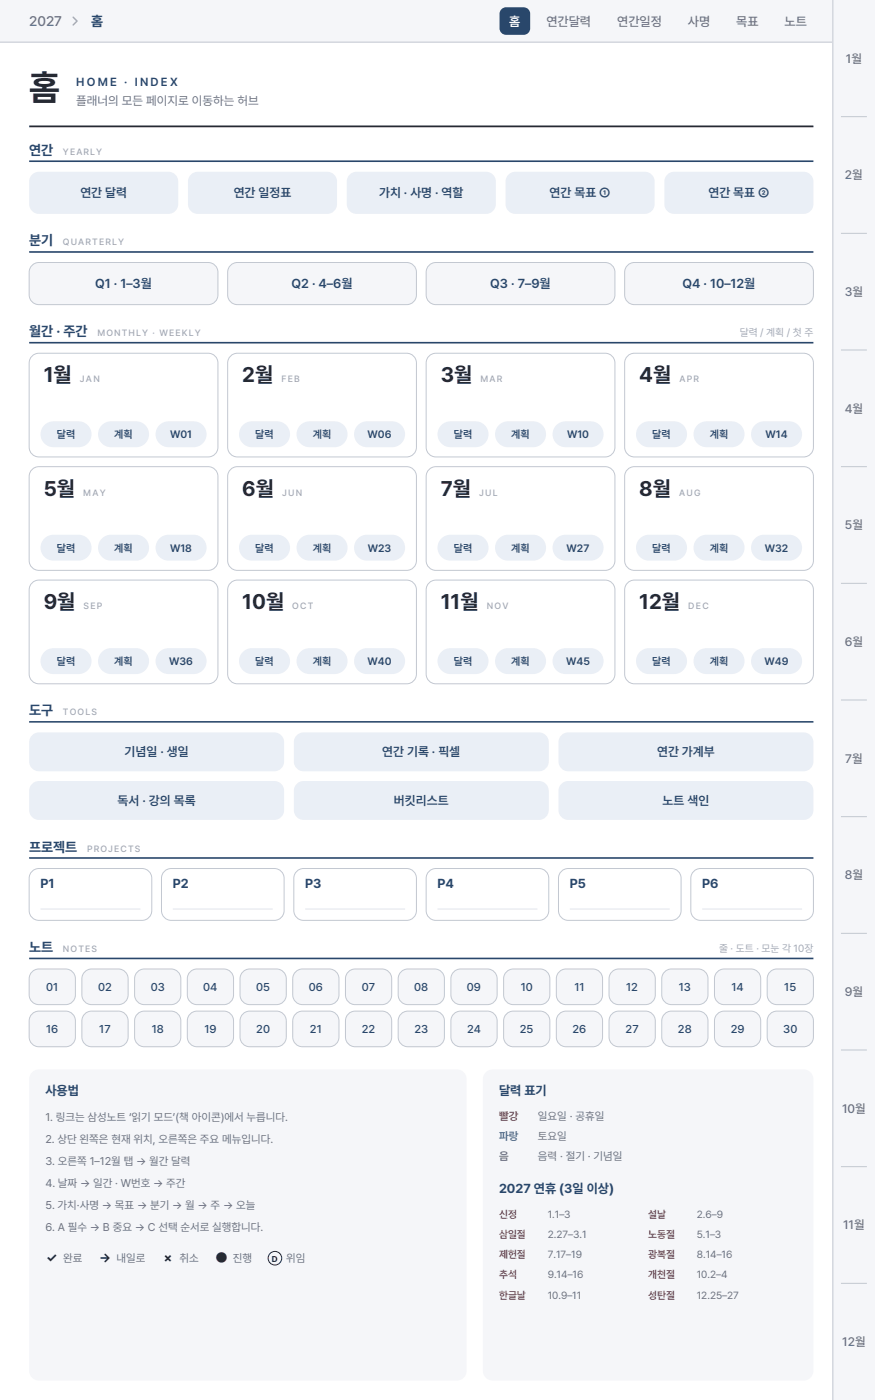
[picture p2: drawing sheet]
<svg xmlns="http://www.w3.org/2000/svg" width="190mm" height="305mm" viewBox="0 0 190 305" stroke-linecap="round" stroke-linejoin="round" font-family="sans-serif">
<defs><g id="words">
<text font-size="7.8" fill="#262a33" x="6.3" y="21.9">홈</text>
<g font-size="4.6" fill="#262a33">
<text x="9.5" y="83.3">1월</text>
<text x="52.7" y="83.3">2월</text>
<text x="96" y="83.3">3월</text>
<text x="139.2" y="83.3">4월</text>
<text x="9.5" y="107.9">5월</text>
<text x="52.7" y="107.9">6월</text>
<text x="96" y="107.9">7월</text>
<text x="139.2" y="107.9">8월</text>
<text x="9.5" y="132.6">9월</text>
<text x="52.7" y="132.6">10월</text>
<text x="96" y="132.6">11월</text>
<text x="139.2" y="132.6">12월</text>
</g>
<text font-size="3" fill="#6b7280" x="6.3" y="5.7">2027</text>
<g font-size="3" fill="#29476b">
<text x="19.9" y="5.7">홈</text>
<text x="6.3" y="33.7">연간</text>
<text x="6.3" y="53.4">분기</text>
<text x="6.3" y="73.2">월간 · 주간</text>
<text x="6.3" y="155.8">도구</text>
<text x="6.3" y="185.4">프로젝트</text>
<text x="6.3" y="207.3">노트</text>
</g>
<g font-size="2.8" fill="#6b7280">
<text x="110.9" y="5.6">홈</text>
<text x="119" y="5.6">연간달력</text>
<text x="134.4" y="5.6">연간일정</text>
<text x="149.8" y="5.6">사명</text>
<text x="160.3" y="5.6">목표</text>
<text x="170.8" y="5.6">노트</text>
</g>
<g font-size="2.8" fill="#29476b">
<text x="17.5" y="43">연간 달력</text>
<text x="50.9" y="43">연간 일정표</text>
<text x="82.5" y="43">가치 · 사명 · 역할</text>
<text x="119.7" y="43">연간 목표 ①</text>
<text x="154.2" y="43">연간 목표 ②</text>
<text x="20.7" y="62.8">Q1 · 1–3월</text>
<text x="63.5" y="62.8">Q2 · 4–6월</text>
<text x="106.7" y="62.8">Q3 · 7–9월</text>
<text x="148.6" y="62.8">Q4 · 10–12월</text>
<text x="27.1" y="164.7">기념일 · 생일</text>
<text x="83.2" y="164.7">연간 기록 · 픽셀</text>
<text x="143.1" y="164.7">연간 가계부</text>
<text x="25.6" y="175.3">독서 · 강의 목록</text>
<text x="85.8" y="175.3">버킷리스트</text>
<text x="144.3" y="175.3">노트 색인</text>
<text x="8.8" y="193.3">P1</text>
<text x="37.6" y="193.3">P2</text>
<text x="66.4" y="193.3">P3</text>
<text x="95.2" y="193.3">P4</text>
<text x="124.1" y="193.3">P5</text>
<text x="152.9" y="193.3">P6</text>
<text x="9.9" y="238.5">사용법</text>
<text x="108.7" y="238.5">달력 표기</text>
<text x="108.7" y="259.8">2027 연휴 (3일 이상)</text>
</g>
<g font-size="2.8" fill="#262a33">
<text x="10.1" y="274.8">✓</text>
<text x="21.6" y="274.8">→</text>
<text x="35.7" y="274.8">×</text>
<text x="47" y="274.8">●</text>
</g>
<g font-size="2.7" fill="#6b7280">
<text x="184.2" y="13.7">1월</text>
<text x="16.6" y="22.9">플래너의 모든 페이지로 이동하는 허브</text>
<text x="184" y="39.1">2월</text>
<text x="183.9" y="64.5">3월</text>
<text x="183.9" y="89.9">4월</text>
<text x="183.9" y="115.3">5월</text>
<text x="183.9" y="140.7">6월</text>
<text x="184" y="166.1">7월</text>
<text x="183.9" y="191.5">8월</text>
<text x="183.9" y="216.9">9월</text>
<text x="183.3" y="242.3">10월</text>
<text x="183.6" y="267.7">11월</text>
<text x="183.4" y="293.1">12월</text>
</g>
<g font-size="2.5" fill="#29476b">
<text x="16.6" y="18.7">H O M E · I N D E X</text>
<text x="10.1" y="215.7">01</text>
<text x="21.4" y="215.7">02</text>
<text x="32.8" y="215.7">03</text>
<text x="44.3" y="215.7">04</text>
<text x="55.8" y="215.7">05</text>
<text x="67.2" y="215.7">06</text>
<text x="78.8" y="215.7">07</text>
<text x="90.2" y="215.7">08</text>
<text x="101.7" y="215.7">09</text>
<text x="113.4" y="215.7">10</text>
<text x="125" y="215.7">11</text>
<text x="136.3" y="215.7">12</text>
<text x="147.8" y="215.7">13</text>
<text x="159.2" y="215.7">14</text>
<text x="170.8" y="215.7">15</text>
<text x="10.1" y="224.9">16</text>
<text x="21.6" y="224.9">17</text>
<text x="33" y="224.9">18</text>
<text x="44.5" y="224.9">19</text>
<text x="55.8" y="224.9">20</text>
<text x="67.5" y="224.9">21</text>
<text x="78.8" y="224.9">22</text>
<text x="90.2" y="224.9">23</text>
<text x="101.7" y="224.9">24</text>
<text x="113.2" y="224.9">25</text>
<text x="124.6" y="224.9">26</text>
<text x="136.2" y="224.9">27</text>
<text x="147.6" y="224.9">28</text>
<text x="159.1" y="224.9">29</text>
<text x="170.5" y="224.9">30</text>
</g>
<g font-size="2.4" fill="#6b7280">
<text x="9.9" y="244.1">1. 링크는 삼성노트 ‘읽기 모드’(책 아이콘)에서 누릅니다.</text>
<text x="117.1" y="243.8">일요일 · 공휴일</text>
<text x="9.9" y="248.9">2. 상단 왼쪽은 현재 위치, 오른쪽은 주요 메뉴입니다.</text>
<text x="117.1" y="248.2">토요일</text>
<text x="9.9" y="253.6">3. 오른쪽 1–12월 탭 → 월간 달력</text>
<text x="108.7" y="252.6">음</text>
<text x="117.1" y="252.6">음력 · 절기 · 기념일</text>
<text x="9.9" y="258.4">4. 날짜 → 일간 · W번호 → 주간</text>
<text x="9.9" y="263.2">5. 가치·사명 → 목표 → 분기 → 월 → 주 → 오늘</text>
<text x="9.9" y="267.9">6. A 필수 → B 중요 → C 선택 순서로 실행합니다.</text>
<text x="13.8" y="274.8">완료</text>
<text x="25.4" y="274.8">내일로</text>
<text x="39.1" y="274.8">취소</text>
<text x="50.7" y="274.8">진행</text>
<text x="62.3" y="274.8">위임</text>
</g>
<text font-size="2.4" fill="#c0392b" x="108.7" y="243.8">빨강</text>
<text font-size="2.4" fill="#2f6db5" x="108.7" y="248.2">파랑</text>
<g font-size="2.3" fill="#a3a9b3">
<text x="161" y="73.2">달력 / 계획 / 첫 주</text>
<text x="156.6" y="207.3">줄 · 도트 · 모눈 각 10장</text>
</g>
<g font-size="2.3" fill="#29476b">
<text x="12.4" y="95.4">달력</text>
<text x="24.9" y="95.4">계획</text>
<text x="37" y="95.4">W01</text>
<text x="55.6" y="95.4">달력</text>
<text x="68.1" y="95.4">계획</text>
<text x="80" y="95.4">W06</text>
<text x="98.8" y="95.4">달력</text>
<text x="111.3" y="95.4">계획</text>
<text x="123.4" y="95.4">W10</text>
<text x="142" y="95.4">달력</text>
<text x="154.5" y="95.4">계획</text>
<text x="166.7" y="95.4">W14</text>
<text x="12.4" y="120.1">달력</text>
<text x="24.9" y="120.1">계획</text>
<text x="37" y="120.1">W18</text>
<text x="55.6" y="120.1">달력</text>
<text x="68.1" y="120.1">계획</text>
<text x="80.1" y="120.1">W23</text>
<text x="98.8" y="120.1">달력</text>
<text x="111.3" y="120.1">계획</text>
<text x="123.4" y="120.1">W27</text>
<text x="142" y="120.1">달력</text>
<text x="154.5" y="120.1">계획</text>
<text x="166.5" y="120.1">W32</text>
<text x="12.4" y="144.8">달력</text>
<text x="24.9" y="144.8">계획</text>
<text x="36.8" y="144.8">W36</text>
<text x="55.6" y="144.8">달력</text>
<text x="68.1" y="144.8">계획</text>
<text x="80" y="144.8">W40</text>
<text x="98.8" y="144.8">달력</text>
<text x="111.3" y="144.8">계획</text>
<text x="123.3" y="144.8">W45</text>
<text x="142" y="144.8">달력</text>
<text x="154.5" y="144.8">계획</text>
<text x="166.5" y="144.8">W49</text>
</g>
<g font-size="2.3" fill="#c0392b">
<text x="108.7" y="265.1">신정</text>
<text x="108.7" y="269.5">삼일절</text>
<text x="141.1" y="265.1">설날</text>
<text x="141.1" y="269.5">노동절</text>
<text x="108.7" y="273.9">제헌절</text>
<text x="141.1" y="273.9">광복절</text>
<text x="108.7" y="278.3">추석</text>
<text x="141.1" y="278.3">개천절</text>
<text x="108.7" y="282.8">한글날</text>
<text x="141.1" y="282.8">성탄절</text>
</g>
<g font-size="2.3" fill="#6b7280">
<text x="119.2" y="265.1">1.1–3</text>
<text x="119.2" y="269.5">2.27–3.1</text>
<text x="151.7" y="265.1">2.6–9</text>
<text x="151.7" y="269.5">5.1–3</text>
<text x="119.2" y="273.9">7.17–19</text>
<text x="151.7" y="273.9">8.14–16</text>
<text x="119.2" y="278.3">9.14–16</text>
<text x="151.7" y="278.3">10.2–4</text>
<text x="119.2" y="282.8">10.9–11</text>
<text x="151.7" y="282.8">12.25–27</text>
</g>
<g font-size="2" fill="#a3a9b3">
<text x="13.7" y="33.7">YEARLY</text>
<text x="13.7" y="53.4">QUARTERLY</text>
<text x="21.2" y="73.2">MONTHLY · WEEKLY</text>
<text x="17.4" y="83.3">JAN</text>
<text x="61.3" y="83.3">FEB</text>
<text x="104.6" y="83.3">MAR</text>
<text x="147.9" y="83.3">APR</text>
<text x="18.1" y="107.9">MAY</text>
<text x="61.4" y="107.9">JUN</text>
<text x="104.3" y="107.9">JUL</text>
<text x="147.8" y="107.9">AUG</text>
<text x="18.2" y="132.6">SEP</text>
<text x="63.6" y="132.6">OCT</text>
<text x="106" y="132.6">NOV</text>
<text x="149.8" y="132.6">DEC</text>
<text x="13.7" y="155.8">TOOLS</text>
<text x="19" y="185.4">PROJECTS</text>
<text x="13.7" y="207.3">NOTES</text>
</g>
<text font-size="1.8" fill="#262a33" x="59.2" y="274.7">D</text>
</g></defs>
<path d="M0 0h181.3v9.2h-181.3z" fill-rule="evenodd" fill="#f5f6f9"/>
<path d="M0 9.2h181.3" fill="none" stroke="#c3c8d1" stroke-width=".22"/>
<path d="M181.3 0h9.2v304.8h-9.2z" fill-rule="evenodd" fill="#f5f6f9"/>
<path d="M181.3 0v304.8M183.1 25.4h5.6M183.1 50.8h5.6M183.1 76.2h5.6M183.1 101.6h5.6M183.1 127h5.6M183.1 152.4h5.6M183.1 177.8h5.6M183.1 203.2h5.6M183.1 228.6h5.6M183.1 254h5.6M183.1 279.4h5.6" fill="none" stroke="#c3c8d1" stroke-width=".22"/>
<path d="M109 2.2l.7-.5 .5-.1h3.8a1.41 1.41 0 0 1 1.4 1.4v3.2a1.41 1.41 0 0 1-1.4 1.4h-3.8a1.41 1.41 0 0 1-1.4-1.4v-3.2z" fill-rule="evenodd" fill="#29476b"/>
<path d="M15.9 3.7l.9 .9-.9 .8" fill="none" stroke="#a3a9b3" stroke-width=".32"/>
<path d="M6.3 27.5h170.8" fill="none" stroke="#262a33" stroke-width=".39"/>
<path d="M6.3 35.1h170.8" fill="none" stroke="#29476b" stroke-width=".35"/>
<g fill="#eaeff6">
<path d="M7 38l.9-.5 .6-.1h28.2a2.12 2.12 0 0 1 2.1 2.1v4.9a2.12 2.12 0 0 1-2.1 2.2h-28.2a2.12 2.12 0 0 1-2.2-2.2v-4.9l.1-.6z" fill-rule="evenodd"/>
<path d="M41.5 38l1-.5 .5-.1h28.3a2.12 2.12 0 0 1 2.1 2.1v4.9a2.12 2.12 0 0 1-2.1 2.2h-28.3a2.12 2.12 0 0 1-2.1-2.2v-4.9l.1-.6z" fill-rule="evenodd"/>
<path d="M76.1 38l.9-.5 .6-.1h28.2a2.12 2.12 0 0 1 2.1 2.1v4.9a2.12 2.12 0 0 1-2.1 2.2h-28.2a2.12 2.12 0 0 1-2.1-2.2v-4.9l.1-.6z" fill-rule="evenodd"/>
<path d="M110.7 38l.9-.5 .6-.1h28.2a2.12 2.12 0 0 1 2.1 2.1v4.9a2.12 2.12 0 0 1-2.1 2.2h-28.2a2.12 2.12 0 0 1-2.1-2.2v-4.9v-.6z" fill-rule="evenodd"/>
<path d="M145.3 38l.9-.5 .6-.1h28.2a2.12 2.12 0 0 1 2.1 2.1v4.9a2.12 2.12 0 0 1-2.1 2.2h-28.2a2.12 2.12 0 0 1-2.2-2.2v-4.9l.1-.6z" fill-rule="evenodd"/>
</g>
<path d="M6.3 54.9h170.8" fill="none" stroke="#29476b" stroke-width=".35"/>
<g fill="#f5f6f9" stroke="#c3c8d1" stroke-width=".22">
<path d="M7 57.8l.9-.6 .6-.1h36.8a2.12 2.12 0 0 1 2.1 2.2v4.9a2.12 2.12 0 0 1-2.1 2.1h-36.8a2.12 2.12 0 0 1-2.2-2.1v-4.9l.1-.6z" fill-rule="evenodd"/>
<path d="M50.2 57.8l.9-.6 .6-.1h36.8a2.12 2.12 0 0 1 2.2 2.2v4.9a2.12 2.12 0 0 1-2.2 2.1h-36.8a2.12 2.12 0 0 1-2.1-2.1v-4.9v-.6z" fill-rule="evenodd"/>
<path d="M93.4 57.8l.9-.6 .6-.1h36.9a2.12 2.12 0 0 1 2.1 2.2v4.9a2.12 2.12 0 0 1-2.1 2.1h-36.9a2.12 2.12 0 0 1-2.1-2.1v-4.9l.1-.6z" fill-rule="evenodd"/>
<path d="M136.6 57.8l.9-.6 .6-.1h36.9a2.12 2.12 0 0 1 2.1 2.2v4.9a2.12 2.12 0 0 1-2.1 2.1h-36.9a2.12 2.12 0 0 1-2.1-2.1v-4.9l.1-.6z" fill-rule="evenodd"/>
</g>
<path d="M6.3 74.6h170.8" fill="none" stroke="#29476b" stroke-width=".35"/>
<path d="M7 77.5l.9-.5 .6-.1h36.8a2.12 2.12 0 0 1 2.1 2.1v18.4a2.12 2.12 0 0 1-2.1 2.1h-36.8a2.12 2.12 0 0 1-2.2-2.1v-18.4l.1-.5z" fill-rule="evenodd" fill="#fff" stroke="#c3c8d1" stroke-width=".22"/>
<g fill="#eaeff6">
<path d="M9.4 92.8a2.82 2.82 0 0 1 2.2-1.1h5.5a2.82 2.82 0 0 1 2.8 2.8 2.82 2.82 0 0 1-2.8 2.9h-5.5a2.82 2.82 0 0 1-2.5-1.6 2.82 2.82 0 0 1 .3-3z" fill-rule="evenodd"/>
<path d="M22 92.8a2.82 2.82 0 0 1 2.2-1.1h5.4a2.82 2.82 0 0 1 2.9 2.8 2.82 2.82 0 0 1-2.9 2.9h-5.4a2.82 2.82 0 0 1-2.6-1.6 2.82 2.82 0 0 1 .4-3z" fill-rule="evenodd"/>
<path d="M34.5 92.8a2.82 2.82 0 0 1 2.2-1.1h5.5a2.82 2.82 0 0 1 2.8 2.8 2.82 2.82 0 0 1-2.8 2.9h-5.5a2.82 2.82 0 0 1-2.6-1.6 2.82 2.82 0 0 1 .4-3z" fill-rule="evenodd"/>
</g>
<path d="M50.2 77.5l.9-.5 .6-.1h36.8a2.12 2.12 0 0 1 2.2 2.1v18.4a2.12 2.12 0 0 1-2.2 2.1h-36.8a2.12 2.12 0 0 1-2.1-2.1v-18.4v-.5z" fill-rule="evenodd" fill="#fff" stroke="#c3c8d1" stroke-width=".22"/>
<g fill="#eaeff6">
<path d="M52.7 92.8a2.82 2.82 0 0 1 2.2-1.1h5.4a2.82 2.82 0 0 1 2.8 2.8 2.82 2.82 0 0 1-2.8 2.9h-5.4a2.82 2.82 0 0 1-2.6-1.6 2.82 2.82 0 0 1 .4-3z" fill-rule="evenodd"/>
<path d="M65.2 92.8a2.82 2.82 0 0 1 2.2-1.1h5.4a2.82 2.82 0 0 1 2.9 2.8 2.82 2.82 0 0 1-2.9 2.9h-5.4a2.82 2.82 0 0 1-2.6-1.6 2.82 2.82 0 0 1 .4-3z" fill-rule="evenodd"/>
<path d="M77.7 92.8a2.82 2.82 0 0 1 2.2-1.1h5.5a2.82 2.82 0 0 1 2.8 2.8 2.82 2.82 0 0 1-2.8 2.9h-5.5a2.82 2.82 0 0 1-2.5-1.6 2.82 2.82 0 0 1 .3-3z" fill-rule="evenodd"/>
</g>
<path d="M93.4 77.5l.9-.5 .6-.1h36.9a2.12 2.12 0 0 1 2.1 2.1v18.4a2.12 2.12 0 0 1-2.1 2.1h-36.9a2.12 2.12 0 0 1-2.1-2.1v-18.4l.1-.5z" fill-rule="evenodd" fill="#fff" stroke="#c3c8d1" stroke-width=".22"/>
<g fill="#eaeff6">
<path d="M95.9 92.8a2.82 2.82 0 0 1 2.2-1.1h5.4a2.82 2.82 0 0 1 2.9 2.8 2.82 2.82 0 0 1-2.9 2.9h-5.4a2.82 2.82 0 0 1-2.6-1.6 2.82 2.82 0 0 1 .4-3z" fill-rule="evenodd"/>
<path d="M108.4 92.8a2.82 2.82 0 0 1 2.2-1.1h5.5a2.82 2.82 0 0 1 2.8 2.8 2.82 2.82 0 0 1-2.8 2.9h-5.5a2.82 2.82 0 0 1-2.5-1.6 2.82 2.82 0 0 1 .3-3z" fill-rule="evenodd"/>
<path d="M120.9 92.8a2.82 2.82 0 0 1 2.2-1.1h5.5a2.82 2.82 0 0 1 2.8 2.8 2.82 2.82 0 0 1-2.8 2.9h-5.5a2.82 2.82 0 0 1-2.5-1.6 2.82 2.82 0 0 1 .3-3z" fill-rule="evenodd"/>
</g>
<path d="M136.6 77.5l.9-.5 .6-.1h36.9a2.12 2.12 0 0 1 2.1 2.1v18.4a2.12 2.12 0 0 1-2.1 2.1h-36.9a2.12 2.12 0 0 1-2.1-2.1v-18.4l.1-.5z" fill-rule="evenodd" fill="#fff" stroke="#c3c8d1" stroke-width=".22"/>
<g fill="#eaeff6">
<path d="M139.1 92.8a2.82 2.82 0 0 1 2.2-1.1h5.5a2.82 2.82 0 0 1 2.8 2.8 2.82 2.82 0 0 1-2.8 2.9h-5.5a2.82 2.82 0 0 1-2.6-1.6 2.82 2.82 0 0 1 .4-3z" fill-rule="evenodd"/>
<path d="M151.6 92.8a2.82 2.82 0 0 1 2.2-1.1h5.5a2.82 2.82 0 0 1 2.8 2.8 2.82 2.82 0 0 1-2.8 2.9h-5.5a2.82 2.82 0 0 1-2.5-1.6 2.82 2.82 0 0 1 .3-3z" fill-rule="evenodd"/>
<path d="M164.1 92.8a2.82 2.82 0 0 1 2.2-1.1h5.5a2.82 2.82 0 0 1 2.8 2.8 2.82 2.82 0 0 1-2.8 2.9h-5.5a2.82 2.82 0 0 1-2.5-1.6 2.82 2.82 0 0 1 .3-3z" fill-rule="evenodd"/>
</g>
<path d="M7 102.2l.9-.5 .6-.1h36.8a2.12 2.12 0 0 1 2.1 2.1v18.4a2.12 2.12 0 0 1-2.1 2.1h-36.8a2.12 2.12 0 0 1-2.2-2.1v-18.4l.1-.5z" fill-rule="evenodd" fill="#fff" stroke="#c3c8d1" stroke-width=".22"/>
<g fill="#eaeff6">
<path d="M9.4 117.5a2.82 2.82 0 0 1 2.2-1.1h5.5a2.82 2.82 0 0 1 2.8 2.8 2.82 2.82 0 0 1-2.8 2.9h-5.5a2.82 2.82 0 0 1-2.5-1.6 2.82 2.82 0 0 1 .3-3z" fill-rule="evenodd"/>
<path d="M22 117.5a2.82 2.82 0 0 1 2.2-1.1h5.4a2.82 2.82 0 0 1 2.9 2.8 2.82 2.82 0 0 1-2.9 2.9h-5.4a2.82 2.82 0 0 1-2.6-1.6 2.82 2.82 0 0 1 .4-3z" fill-rule="evenodd"/>
<path d="M34.5 117.5a2.82 2.82 0 0 1 2.2-1.1h5.5a2.82 2.82 0 0 1 2.8 2.8 2.82 2.82 0 0 1-2.8 2.9h-5.5a2.82 2.82 0 0 1-2.6-1.6 2.82 2.82 0 0 1 .4-3z" fill-rule="evenodd"/>
</g>
<path d="M50.2 102.2l.9-.5 .6-.1h36.8a2.12 2.12 0 0 1 2.2 2.1v18.4a2.12 2.12 0 0 1-2.2 2.1h-36.8a2.12 2.12 0 0 1-2.1-2.1v-18.4v-.5z" fill-rule="evenodd" fill="#fff" stroke="#c3c8d1" stroke-width=".22"/>
<g fill="#eaeff6">
<path d="M52.7 117.5a2.82 2.82 0 0 1 2.2-1.1h5.4a2.82 2.82 0 0 1 2.8 2.8 2.82 2.82 0 0 1-2.8 2.9h-5.4a2.82 2.82 0 0 1-2.6-1.6 2.82 2.82 0 0 1 .4-3z" fill-rule="evenodd"/>
<path d="M65.2 117.5a2.82 2.82 0 0 1 2.2-1.1h5.4a2.82 2.82 0 0 1 2.9 2.8 2.82 2.82 0 0 1-2.9 2.9h-5.4a2.82 2.82 0 0 1-2.6-1.6 2.82 2.82 0 0 1 .4-3z" fill-rule="evenodd"/>
<path d="M77.7 117.5a2.82 2.82 0 0 1 2.2-1.1h5.5a2.82 2.82 0 0 1 2.8 2.8 2.82 2.82 0 0 1-2.8 2.9h-5.5a2.82 2.82 0 0 1-2.5-1.6 2.82 2.82 0 0 1 .3-3z" fill-rule="evenodd"/>
</g>
<path d="M93.4 102.2l.9-.5 .6-.1h36.9a2.12 2.12 0 0 1 2.1 2.1v18.4a2.12 2.12 0 0 1-2.1 2.1h-36.9a2.12 2.12 0 0 1-2.1-2.1v-18.4l.1-.5z" fill-rule="evenodd" fill="#fff" stroke="#c3c8d1" stroke-width=".22"/>
<g fill="#eaeff6">
<path d="M95.9 117.5a2.82 2.82 0 0 1 2.2-1.1h5.4a2.82 2.82 0 0 1 2.9 2.8 2.82 2.82 0 0 1-2.9 2.9h-5.4a2.82 2.82 0 0 1-2.6-1.6 2.82 2.82 0 0 1 .4-3z" fill-rule="evenodd"/>
<path d="M108.4 117.5a2.82 2.82 0 0 1 2.2-1.1h5.5a2.82 2.82 0 0 1 2.8 2.8 2.82 2.82 0 0 1-2.8 2.9h-5.5a2.82 2.82 0 0 1-2.5-1.6 2.82 2.82 0 0 1 .3-3z" fill-rule="evenodd"/>
<path d="M120.9 117.5a2.82 2.82 0 0 1 2.2-1.1h5.5a2.82 2.82 0 0 1 2.8 2.8 2.82 2.82 0 0 1-2.8 2.9h-5.5a2.82 2.82 0 0 1-2.5-1.6 2.82 2.82 0 0 1 .3-3z" fill-rule="evenodd"/>
</g>
<path d="M136.6 102.2l.9-.5 .6-.1h36.9a2.12 2.12 0 0 1 2.1 2.1v18.4a2.12 2.12 0 0 1-2.1 2.1h-36.9a2.12 2.12 0 0 1-2.1-2.1v-18.4l.1-.5z" fill-rule="evenodd" fill="#fff" stroke="#c3c8d1" stroke-width=".22"/>
<g fill="#eaeff6">
<path d="M139.1 117.5a2.82 2.82 0 0 1 2.2-1.1h5.5a2.82 2.82 0 0 1 2.8 2.8 2.82 2.82 0 0 1-2.8 2.9h-5.5a2.82 2.82 0 0 1-2.6-1.6 2.82 2.82 0 0 1 .4-3z" fill-rule="evenodd"/>
<path d="M151.6 117.5a2.82 2.82 0 0 1 2.2-1.1h5.5a2.82 2.82 0 0 1 2.8 2.8 2.82 2.82 0 0 1-2.8 2.9h-5.5a2.82 2.82 0 0 1-2.5-1.6 2.82 2.82 0 0 1 .3-3z" fill-rule="evenodd"/>
<path d="M164.1 117.5a2.82 2.82 0 0 1 2.2-1.1h5.5a2.82 2.82 0 0 1 2.8 2.8 2.82 2.82 0 0 1-2.8 2.9h-5.5a2.82 2.82 0 0 1-2.5-1.6 2.82 2.82 0 0 1 .3-3z" fill-rule="evenodd"/>
</g>
<path d="M7 126.9l.9-.5 .6-.1h36.8a2.12 2.12 0 0 1 2.1 2.1v18.4a2.12 2.12 0 0 1-2.1 2.1h-36.8a2.12 2.12 0 0 1-2.2-2.1v-18.4l.1-.6z" fill-rule="evenodd" fill="#fff" stroke="#c3c8d1" stroke-width=".22"/>
<g fill="#eaeff6">
<path d="M9.9 141.7l1.1-.5 .6-.1h5.5a2.82 2.82 0 0 1 2.8 2.8 2.82 2.82 0 0 1-2.8 2.9h-5.5a2.82 2.82 0 0 1-2.6-1.9 2.82 2.82 0 0 1 .9-3.2z" fill-rule="evenodd"/>
<path d="M22.4 141.7l1.1-.5 .7-.1h5.4a2.82 2.82 0 0 1 2.9 2.8 2.82 2.82 0 0 1-2.9 2.9h-5.4a2.82 2.82 0 0 1-2.7-1.9 2.82 2.82 0 0 1 .9-3.2z" fill-rule="evenodd"/>
<path d="M34.9 141.7l1.1-.5 .7-.1h5.5a2.82 2.82 0 0 1 2.8 2.8 2.82 2.82 0 0 1-2.8 2.9h-5.5a2.82 2.82 0 0 1-2.7-1.9 2.82 2.82 0 0 1 .9-3.2z" fill-rule="evenodd"/>
</g>
<path d="M50.2 126.9l.9-.5 .6-.1h36.8a2.12 2.12 0 0 1 2.2 2.1v18.4a2.12 2.12 0 0 1-2.2 2.1h-36.8a2.12 2.12 0 0 1-2.1-2.1v-18.4v-.6z" fill-rule="evenodd" fill="#fff" stroke="#c3c8d1" stroke-width=".22"/>
<g fill="#eaeff6">
<path d="M53.1 141.7l1.1-.5 .7-.1h5.4a2.82 2.82 0 0 1 2.8 2.8 2.82 2.82 0 0 1-2.8 2.9h-5.4a2.82 2.82 0 0 1-2.7-1.9 2.82 2.82 0 0 1 .9-3.2z" fill-rule="evenodd"/>
<path d="M65.6 141.7l1.1-.5 .7-.1h5.4a2.82 2.82 0 0 1 2.9 2.8 2.82 2.82 0 0 1-2.9 2.9h-5.4a2.82 2.82 0 0 1-2.7-1.9 2.82 2.82 0 0 1 .9-3.2z" fill-rule="evenodd"/>
<path d="M78.1 141.7l1.2-.5 .6-.1h5.5a2.82 2.82 0 0 1 2.8 2.8 2.82 2.82 0 0 1-2.8 2.9h-5.5a2.82 2.82 0 0 1-2.7-1.9 2.82 2.82 0 0 1 .9-3.2z" fill-rule="evenodd"/>
</g>
<path d="M93.4 126.9l.9-.5 .6-.1h36.9a2.12 2.12 0 0 1 2.1 2.1v18.4a2.12 2.12 0 0 1-2.1 2.1h-36.9a2.12 2.12 0 0 1-2.1-2.1v-18.4l.1-.6z" fill-rule="evenodd" fill="#fff" stroke="#c3c8d1" stroke-width=".22"/>
<g fill="#eaeff6">
<path d="M96.3 141.7l1.1-.5 .7-.1h5.4a2.82 2.82 0 0 1 2.9 2.8 2.82 2.82 0 0 1-2.9 2.9h-5.4a2.82 2.82 0 0 1-2.7-1.9 2.82 2.82 0 0 1 .9-3.2z" fill-rule="evenodd"/>
<path d="M108.8 141.7l1.1-.5 .7-.1h5.5a2.82 2.82 0 0 1 2.8 2.8 2.82 2.82 0 0 1-2.8 2.9h-5.5a2.82 2.82 0 0 1-2.7-1.9 2.82 2.82 0 0 1 .9-3.2z" fill-rule="evenodd"/>
<path d="M121.4 141.7l1.1-.5 .6-.1h5.5a2.82 2.82 0 0 1 2.8 2.8 2.82 2.82 0 0 1-2.8 2.9h-5.5a2.82 2.82 0 0 1-2.6-1.9 2.82 2.82 0 0 1 .9-3.2z" fill-rule="evenodd"/>
</g>
<path d="M136.6 126.9l.9-.5 .6-.1h36.9a2.12 2.12 0 0 1 2.1 2.1v18.4a2.12 2.12 0 0 1-2.1 2.1h-36.9a2.12 2.12 0 0 1-2.1-2.1v-18.4l.1-.6z" fill-rule="evenodd" fill="#fff" stroke="#c3c8d1" stroke-width=".22"/>
<g fill="#eaeff6">
<path d="M139.5 141.7l1.1-.5 .7-.1h5.5a2.82 2.82 0 0 1 2.8 2.8 2.82 2.82 0 0 1-2.8 2.9h-5.5a2.82 2.82 0 0 1-2.7-1.9 2.82 2.82 0 0 1 .9-3.2z" fill-rule="evenodd"/>
<path d="M152 141.7l1.2-.5 .6-.1h5.5a2.82 2.82 0 0 1 2.8 2.8 2.82 2.82 0 0 1-2.8 2.9h-5.5a2.82 2.82 0 0 1-2.7-1.9 2.82 2.82 0 0 1 .9-3.2z" fill-rule="evenodd"/>
<path d="M164.6 141.7l1.1-.5 .6-.1h5.5a2.82 2.82 0 0 1 2.8 2.8 2.82 2.82 0 0 1-2.8 2.9h-5.5a2.82 2.82 0 0 1-2.6-1.9 2.82 2.82 0 0 1 .9-3.2z" fill-rule="evenodd"/>
</g>
<path d="M6.3 157.2h170.8" fill="none" stroke="#29476b" stroke-width=".35"/>
<g fill="#eaeff6">
<path d="M7 160.1l.9-.6h.6h51.2a2.12 2.12 0 0 1 2.2 2.1v4.2a2.12 2.12 0 0 1-2.2 2.1h-51.2a2.12 2.12 0 0 1-2.2-2.1v-4.2l.1-.6z" fill-rule="evenodd"/>
<path d="M64.6 160.1l.9-.6h.6h51.3a2.12 2.12 0 0 1 2.1 2.1v4.2a2.12 2.12 0 0 1-2.1 2.1h-51.3a2.12 2.12 0 0 1-2.1-2.1v-4.2v-.6z" fill-rule="evenodd"/>
<path d="M122.2 160.1l.9-.6h.6h51.3a2.12 2.12 0 0 1 2.1 2.1v4.2a2.12 2.12 0 0 1-2.1 2.1h-51.3a2.12 2.12 0 0 1-2.1-2.1v-4.2l.1-.6z" fill-rule="evenodd"/>
<path d="M7 170.7l.9-.6 .6-.1h51.2a2.12 2.12 0 0 1 2.2 2.2v4.2a2.12 2.12 0 0 1-2.2 2.1h-51.2a2.12 2.12 0 0 1-2.2-2.1v-4.2l.1-.6z" fill-rule="evenodd"/>
<path d="M64.6 170.7l.9-.6 .6-.1h51.3a2.12 2.12 0 0 1 2.1 2.2v4.2a2.12 2.12 0 0 1-2.1 2.1h-51.3a2.12 2.12 0 0 1-2.1-2.1v-4.2v-.6z" fill-rule="evenodd"/>
<path d="M122.2 170.7l.9-.6 .6-.1h51.3a2.12 2.12 0 0 1 2.1 2.2v4.2a2.12 2.12 0 0 1-2.1 2.1h-51.3a2.12 2.12 0 0 1-2.1-2.1v-4.2l.1-.6z" fill-rule="evenodd"/>
</g>
<path d="M6.3 186.8h170.8" fill="none" stroke="#29476b" stroke-width=".35"/>
<path d="M7 189.7l.9-.5 .6-.1h22.4a2.12 2.12 0 0 1 2.1 2.1v7.1a2.12 2.12 0 0 1-2.1 2.1h-22.4a2.12 2.12 0 0 1-2.2-2.1v-7.1l.1-.6z" fill-rule="evenodd" fill="#fff" stroke="#c3c8d1" stroke-width=".22"/>
<path d="M8.8 197.9h21.8" fill="none" stroke="#e1e4ea" stroke-width=".22"/>
<path d="M35.8 189.7l.9-.5 .6-.1h22.4a2.12 2.12 0 0 1 2.2 2.1v7.1a2.12 2.12 0 0 1-2.2 2.1h-22.4a2.12 2.12 0 0 1-2.1-2.1v-7.1v-.6z" fill-rule="evenodd" fill="#fff" stroke="#c3c8d1" stroke-width=".22"/>
<path d="M37.6 197.9h21.8" fill="none" stroke="#e1e4ea" stroke-width=".22"/>
<path d="M64.6 189.7l.9-.5 .6-.1h22.4a2.12 2.12 0 0 1 2.2 2.1v7.1a2.12 2.12 0 0 1-2.2 2.1h-22.4a2.12 2.12 0 0 1-2.1-2.1v-7.1v-.6z" fill-rule="evenodd" fill="#fff" stroke="#c3c8d1" stroke-width=".22"/>
<path d="M66.4 197.9h21.8" fill="none" stroke="#e1e4ea" stroke-width=".22"/>
<path d="M93.4 189.7l.9-.5 .6-.1h22.5a2.12 2.12 0 0 1 2.1 2.1v7.1a2.12 2.12 0 0 1-2.1 2.1h-22.5a2.12 2.12 0 0 1-2.1-2.1v-7.1l.1-.6z" fill-rule="evenodd" fill="#fff" stroke="#c3c8d1" stroke-width=".22"/>
<path d="M95.2 197.9h21.8" fill="none" stroke="#e1e4ea" stroke-width=".22"/>
<path d="M122.2 189.7l.9-.5 .6-.1h22.5a2.12 2.12 0 0 1 2.1 2.1v7.1a2.12 2.12 0 0 1-2.1 2.1h-22.5a2.12 2.12 0 0 1-2.1-2.1v-7.1l.1-.6z" fill-rule="evenodd" fill="#fff" stroke="#c3c8d1" stroke-width=".22"/>
<path d="M124.1 197.9h21.7" fill="none" stroke="#e1e4ea" stroke-width=".22"/>
<path d="M151 189.7l1-.5 .5-.1h22.5a2.12 2.12 0 0 1 2.1 2.1v7.1a2.12 2.12 0 0 1-2.1 2.1h-22.5a2.12 2.12 0 0 1-2.1-2.1v-7.1l.1-.6z" fill-rule="evenodd" fill="#fff" stroke="#c3c8d1" stroke-width=".22"/>
<path d="M152.9 197.9h21.7" fill="none" stroke="#e1e4ea" stroke-width=".22"/>
<path d="M6.3 208.7h170.8" fill="none" stroke="#29476b" stroke-width=".35"/>
<g fill="#f5f6f9" stroke="#c3c8d1" stroke-width=".22">
<path d="M7 211.6l.9-.6h.6h5.8a2.12 2.12 0 0 1 2.1 2.1v3.5a2.12 2.12 0 0 1-2.1 2.1h-5.8a2.12 2.12 0 0 1-2.2-2.1v-3.5l.1-.6z" fill-rule="evenodd"/>
<path d="M18.4 211.6l1-.6h.5h5.9a2.12 2.12 0 0 1 2.1 2.1v3.5a2.12 2.12 0 0 1-2.1 2.1h-5.9a2.12 2.12 0 0 1-2.1-2.1v-3.5l.1-.6z" fill-rule="evenodd"/>
<path d="M29.9 211.6l1-.6h.5h5.9a2.12 2.12 0 0 1 2.1 2.1v3.5a2.12 2.12 0 0 1-2.1 2.1h-5.9a2.12 2.12 0 0 1-2.1-2.1v-3.5l.1-.6z" fill-rule="evenodd"/>
<path d="M41.4 211.6l.9-.6h.6h5.8a2.12 2.12 0 0 1 2.1 2.1v3.5a2.12 2.12 0 0 1-2.1 2.1h-5.8a2.12 2.12 0 0 1-2.1-2.1v-3.5l.1-.6z" fill-rule="evenodd"/>
<path d="M52.9 211.6l.9-.6h.6h5.8a2.12 2.12 0 0 1 2.1 2.1v3.5a2.12 2.12 0 0 1-2.1 2.1h-5.8a2.12 2.12 0 0 1-2.1-2.1v-3.5v-.6z" fill-rule="evenodd"/>
<path d="M64.4 211.6l.9-.6h.6h5.8a2.12 2.12 0 0 1 2.1 2.1v3.5a2.12 2.12 0 0 1-2.1 2.1h-5.8a2.12 2.12 0 0 1-2.2-2.1v-3.5l.1-.6z" fill-rule="evenodd"/>
<path d="M75.8 211.6l1-.6h.5h5.9a2.12 2.12 0 0 1 2.1 2.1v3.5a2.12 2.12 0 0 1-2.1 2.1h-5.9a2.12 2.12 0 0 1-2.1-2.1v-3.5l.1-.6z" fill-rule="evenodd"/>
<path d="M87.3 211.6l.9-.6h.6h5.8a2.12 2.12 0 0 1 2.2 2.1v3.5a2.12 2.12 0 0 1-2.2 2.1h-5.8a2.12 2.12 0 0 1-2.1-2.1v-3.5l.1-.6z" fill-rule="evenodd"/>
<path d="M98.8 211.6l.9-.6h.6h5.8a2.12 2.12 0 0 1 2.1 2.1v3.5a2.12 2.12 0 0 1-2.1 2.1h-5.8a2.12 2.12 0 0 1-2.1-2.1v-3.5v-.6z" fill-rule="evenodd"/>
<path d="M110.3 211.6l.9-.6h.6h5.8a2.12 2.12 0 0 1 2.1 2.1v3.5a2.12 2.12 0 0 1-2.1 2.1h-5.8a2.12 2.12 0 0 1-2.2-2.1v-3.5l.1-.6z" fill-rule="evenodd"/>
<path d="M121.7 211.6l1-.6h.5h5.9a2.12 2.12 0 0 1 2.1 2.1v3.5a2.12 2.12 0 0 1-2.1 2.1h-5.9a2.12 2.12 0 0 1-2.1-2.1v-3.5l.1-.6z" fill-rule="evenodd"/>
<path d="M133.2 211.6l1-.6h.5h5.8a2.12 2.12 0 0 1 2.2 2.1v3.5a2.12 2.12 0 0 1-2.2 2.1h-5.8a2.12 2.12 0 0 1-2.1-2.1v-3.5l.1-.6z" fill-rule="evenodd"/>
<path d="M144.7 211.6l.9-.6h.6h5.8a2.12 2.12 0 0 1 2.1 2.1v3.5a2.12 2.12 0 0 1-2.1 2.1h-5.8a2.12 2.12 0 0 1-2.1-2.1v-3.5v-.6z" fill-rule="evenodd"/>
<path d="M156.2 211.6l.9-.6h.6h5.8a2.12 2.12 0 0 1 2.1 2.1v3.5a2.12 2.12 0 0 1-2.1 2.1h-5.8a2.12 2.12 0 0 1-2.1-2.1v-3.5v-.6z" fill-rule="evenodd"/>
<path d="M167.6 211.6l1-.6h.5h5.9a2.12 2.12 0 0 1 2.1 2.1v3.5a2.12 2.12 0 0 1-2.1 2.1h-5.9a2.12 2.12 0 0 1-2.1-2.1v-3.5l.1-.6z" fill-rule="evenodd"/>
<path d="M7 220.8l.9-.6 .6-.1h5.8a2.12 2.12 0 0 1 2.1 2.1v3.6a2.12 2.12 0 0 1-2.1 2.1h-5.8a2.12 2.12 0 0 1-2.2-2.1v-3.6l.1-.5z" fill-rule="evenodd"/>
<path d="M18.4 220.8l1-.6 .5-.1h5.9a2.12 2.12 0 0 1 2.1 2.1v3.6a2.12 2.12 0 0 1-2.1 2.1h-5.9a2.12 2.12 0 0 1-2.1-2.1v-3.6l.1-.5z" fill-rule="evenodd"/>
<path d="M29.9 220.8l1-.6 .5-.1h5.9a2.12 2.12 0 0 1 2.1 2.1v3.6a2.12 2.12 0 0 1-2.1 2.1h-5.9a2.12 2.12 0 0 1-2.1-2.1v-3.6l.1-.5z" fill-rule="evenodd"/>
<path d="M41.4 220.8l.9-.6 .6-.1h5.8a2.12 2.12 0 0 1 2.1 2.1v3.6a2.12 2.12 0 0 1-2.1 2.1h-5.8a2.12 2.12 0 0 1-2.1-2.1v-3.6l.1-.5z" fill-rule="evenodd"/>
<path d="M52.9 220.8l.9-.6 .6-.1h5.8a2.12 2.12 0 0 1 2.1 2.1v3.6a2.12 2.12 0 0 1-2.1 2.1h-5.8a2.12 2.12 0 0 1-2.1-2.1v-3.6v-.5z" fill-rule="evenodd"/>
<path d="M64.4 220.8l.9-.6 .6-.1h5.8a2.12 2.12 0 0 1 2.1 2.1v3.6a2.12 2.12 0 0 1-2.1 2.1h-5.8a2.12 2.12 0 0 1-2.2-2.1v-3.6l.1-.5z" fill-rule="evenodd"/>
<path d="M75.8 220.8l1-.6 .5-.1h5.9a2.12 2.12 0 0 1 2.1 2.1v3.6a2.12 2.12 0 0 1-2.1 2.1h-5.9a2.12 2.12 0 0 1-2.1-2.1v-3.6l.1-.5z" fill-rule="evenodd"/>
<path d="M87.3 220.8l.9-.6 .6-.1h5.8a2.12 2.12 0 0 1 2.2 2.1v3.6a2.12 2.12 0 0 1-2.2 2.1h-5.8a2.12 2.12 0 0 1-2.1-2.1v-3.6l.1-.5z" fill-rule="evenodd"/>
<path d="M98.8 220.8l.9-.6 .6-.1h5.8a2.12 2.12 0 0 1 2.1 2.1v3.6a2.12 2.12 0 0 1-2.1 2.1h-5.8a2.12 2.12 0 0 1-2.1-2.1v-3.6v-.5z" fill-rule="evenodd"/>
<path d="M110.3 220.8l.9-.6 .6-.1h5.8a2.12 2.12 0 0 1 2.1 2.1v3.6a2.12 2.12 0 0 1-2.1 2.1h-5.8a2.12 2.12 0 0 1-2.2-2.1v-3.6l.1-.5z" fill-rule="evenodd"/>
<path d="M121.7 220.8l1-.6 .5-.1h5.9a2.12 2.12 0 0 1 2.1 2.1v3.6a2.12 2.12 0 0 1-2.1 2.1h-5.9a2.12 2.12 0 0 1-2.1-2.1v-3.6l.1-.5z" fill-rule="evenodd"/>
<path d="M133.2 220.8l1-.6 .5-.1h5.8a2.12 2.12 0 0 1 2.2 2.1v3.6a2.12 2.12 0 0 1-2.2 2.1h-5.8a2.12 2.12 0 0 1-2.1-2.1v-3.6l.1-.5z" fill-rule="evenodd"/>
<path d="M144.7 220.8l.9-.6 .6-.1h5.8a2.12 2.12 0 0 1 2.1 2.1v3.6a2.12 2.12 0 0 1-2.1 2.1h-5.8a2.12 2.12 0 0 1-2.1-2.1v-3.6v-.5z" fill-rule="evenodd"/>
<path d="M156.2 220.8l.9-.6 .6-.1h5.8a2.12 2.12 0 0 1 2.1 2.1v3.6a2.12 2.12 0 0 1-2.1 2.1h-5.8a2.12 2.12 0 0 1-2.1-2.1v-3.6v-.5z" fill-rule="evenodd"/>
<path d="M167.6 220.8l1-.6 .5-.1h5.9a2.12 2.12 0 0 1 2.1 2.1v3.6a2.12 2.12 0 0 1-2.1 2.1h-5.9a2.12 2.12 0 0 1-2.1-2.1v-3.6l.1-.5z" fill-rule="evenodd"/>
</g>
<path d="M7 233.5l.9-.6 .6-.1h91a2.12 2.12 0 0 1 2.1 2.1v63.5a2.12 2.12 0 0 1-2.1 2.2h-91a2.12 2.12 0 0 1-2.2-2.2v-63.5l.1-.5z" fill-rule="evenodd" fill="#f5f6f9"/>
<circle cx="59.9" cy="273.9" r="1.48" fill="none" stroke="#262a33" stroke-width=".22"/>
<path d="M105.7 233.5l1-.6 .5-.1h67.8a2.12 2.12 0 0 1 2.1 2.1v63.5a2.12 2.12 0 0 1-2.1 2.2h-67.8a2.12 2.12 0 0 1-2.1-2.2v-63.5l.1-.5z" fill-rule="evenodd" fill="#f5f6f9"/>
<use href="#words"/>
</svg>
